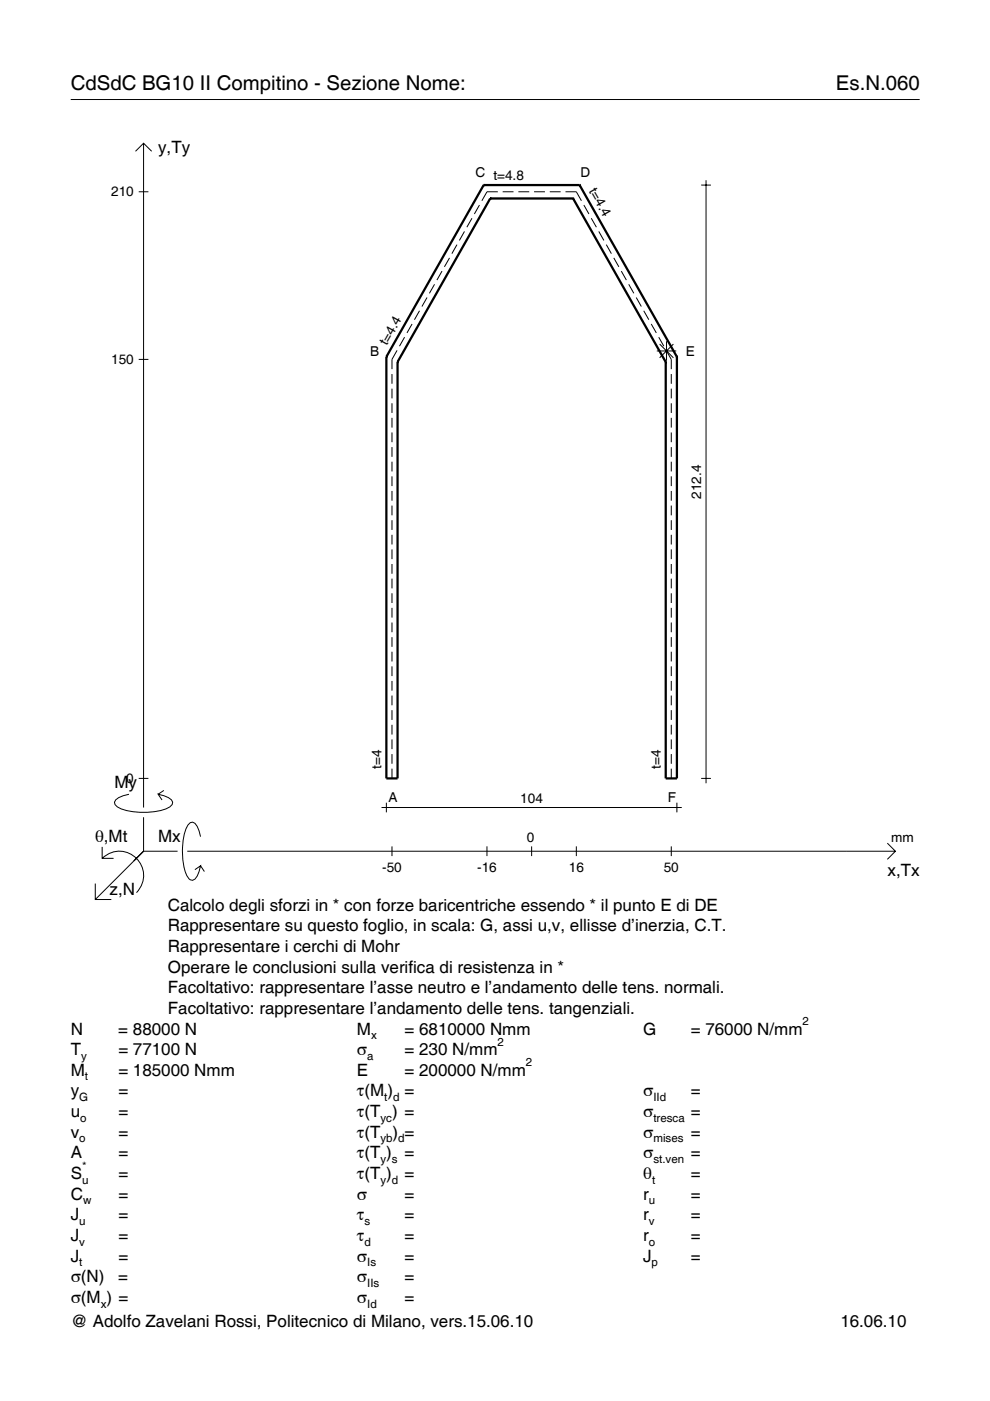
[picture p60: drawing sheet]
<svg xmlns="http://www.w3.org/2000/svg" width="210mm" height="297mm" viewBox="0 0 210 297" stroke-linecap="round" stroke-linejoin="round" font-family="sans-serif">
<defs><g id="words">
<g font-size="4.3">
<text x="15" y="19">CdSdC BG10 II Compitino - Sezione Nome:</text>
<text x="177.2" y="19">Es.N.060</text>
</g>
<g font-size="3.6">
<text x="33.5" y="32.4">y,Ty</text>
<text x="24.3" y="167.1">My</text>
<text x="20.1" y="178.4">θ,Mt</text>
<text x="33.5" y="178.4">Mx</text>
<text x="188.2" y="185.6">x,Tx</text>
<text x="23.2" y="189.7">z,N</text>
<text x="35.6" y="193.1">Calcolo degli sforzi in * con forze baricentriche essendo * il punto E di DE</text>
<text x="35.6" y="197.5">Rappresentare su questo foglio, in scala: G, assi u,v, ellisse d’inerzia, C.T.</text>
<text x="35.6" y="201.8">Rappresentare i cerchi di Mohr</text>
<text x="35.6" y="206.2">Operare le conclusioni sulla verifica di resistenza in *</text>
<text x="35.6" y="210.6">Facoltativo: rappresentare l’asse neutro e l’andamento delle tens. normali.</text>
<text x="35.6" y="215">Facoltativo: rappresentare l’andamento delle tens. tangenziali.</text>
<text x="15" y="219.3">N</text>
<text x="25.1" y="219.3">= 88000 N</text>
<text x="75.7" y="219.3">M</text>
<text x="85.8" y="219.3">= 6810000 Nmm</text>
<text x="136.4" y="219.3">G</text>
<text x="146.5" y="219.3">= 76000 N/mm</text>
<text x="15" y="223.7">T</text>
<text x="25.1" y="223.7">= 77100 N</text>
<text x="75.7" y="223.7">σ</text>
<text x="85.8" y="223.7">= 230 N/mm</text>
<text x="15" y="228.1">M</text>
<text x="15" y="232.5">y</text>
<text x="25.1" y="228.1">= 185000 Nmm</text>
<text x="25.1" y="232.5">=</text>
<text x="75.7" y="228.1">E</text>
<text x="75.7" y="232.5">τ(M ) =</text>
<text x="85.8" y="228.1">= 200000 N/mm</text>
<text x="136.4" y="232.5">σ</text>
<text x="146.5" y="232.5">=</text>
<text x="15" y="236.8">u</text>
<text x="25.1" y="236.8">=</text>
<text x="75.7" y="236.8">τ(T ) =</text>
<text x="136.4" y="236.8">σ</text>
<text x="146.5" y="236.8">=</text>
<text x="15" y="241.2">v</text>
<text x="15" y="245.6">A</text>
<text x="25.1" y="241.2">=</text>
<text x="25.1" y="245.6">=</text>
<text x="75.7" y="245.6">τ(T )</text>
<text x="75.7" y="241.2">τ(T</text>
<text x="83.3" y="241.2">) =</text>
<text x="85.8" y="245.6">=</text>
<text x="136.4" y="241.2">σ</text>
<text x="136.4" y="245.6">σ</text>
<text x="146.5" y="241.2">=</text>
<text x="146.5" y="245.6">=</text>
<text x="15" y="250">S</text>
<text x="25.1" y="250">=</text>
<text x="75.7" y="250">τ(T )</text>
<text x="85.8" y="250">=</text>
<text x="136.4" y="250">θ</text>
<text x="146.5" y="250">=</text>
<text x="15" y="254.3">C</text>
<text x="25.1" y="254.3">=</text>
<text x="75.7" y="254.3">σ</text>
<text x="85.8" y="254.3">=</text>
<text x="136.4" y="254.3">r</text>
<text x="146.5" y="254.3">=</text>
<text x="15" y="258.7">J</text>
<text x="15" y="263.1">J</text>
<text x="25.1" y="258.7">=</text>
<text x="25.1" y="263.1">=</text>
<text x="75.7" y="258.7">τ</text>
<text x="75.7" y="263.1">τ</text>
<text x="85.8" y="258.7">=</text>
<text x="85.8" y="263.1">=</text>
<text x="136.4" y="258.7">r</text>
<text x="136.4" y="263.1">r</text>
<text x="146.5" y="258.7">=</text>
<text x="146.5" y="263.1">=</text>
<text x="15" y="267.5">J</text>
<text x="25.1" y="267.5">=</text>
<text x="75.7" y="267.5">σ</text>
<text x="85.8" y="267.5">=</text>
<text x="136.4" y="267.5">J</text>
<text x="146.5" y="267.5">=</text>
<text x="15" y="271.8">σ(N)</text>
<text x="25.1" y="271.8">=</text>
<text x="75.7" y="271.8">σ</text>
<text x="85.8" y="271.8">=</text>
<text x="15" y="276.2">σ(M ) =</text>
<text x="15" y="281.4">@ Adolfo Zavelani Rossi, Politecnico di Milano, vers.15.06.10</text>
<text x="75.7" y="276.2">σ</text>
<text x="85.8" y="276.2">=</text>
<text x="178.2" y="281.4">16.06.10</text>
</g>
<g font-size="2.9">
<text x="23.6" y="41.7">210</text>
<text x="100.8" y="37.6">C t=4.8</text>
<text x="123.1" y="37.6">D</text>
<text x="124.8" y="40.5" transform="rotate(60 124.8 40.5)">t=4.4</text>
<text x="23.6" y="77.2">150</text>
<text x="78.5" y="75.5">B</text>
<text x="82" y="73.3" transform="rotate(-60 82 73.3)">t=4.4</text>
<text x="145.4" y="75.5">E</text>
<text x="148.7" y="105.7" transform="rotate(-90 148.7 105.7)">212.4</text>
<text x="26.8" y="166">0</text>
<text x="80.9" y="163" transform="rotate(-90 80.9 163)">t=4</text>
<text x="140.1" y="163" transform="rotate(-90 140.1 163)">t=4</text>
<text x="82.4" y="169.9">A</text>
<text x="110.3" y="170.2">104</text>
<text x="141.6" y="169.9">F</text>
<text x="111.7" y="178.4">0</text>
<text x="189" y="178.4">mm</text>
<text x="81" y="184.9">-50</text>
<text x="101.2" y="184.9">-16</text>
<text x="120.6" y="184.9">16</text>
<text x="140.7" y="184.9">50</text>
</g>
<g font-size="2.4">
<text x="78.7" y="220.3">x</text>
<text x="105.5" y="221.7">2</text>
<text x="170.2" y="217.3">2</text>
<text x="17.2" y="224.7">y</text>
<text x="77.9" y="224.7">a</text>
<text x="111.5" y="226.1">2</text>
<text x="16.8" y="233.5">G</text>
<text x="18" y="229.1">t</text>
<text x="81.5" y="233.5">t d</text>
<text x="138.5" y="233.5">IId</text>
<text x="17" y="237.8">o</text>
<text x="80.7" y="237.8">yc</text>
<text x="138.5" y="237.8">tresca</text>
<text x="16.8" y="242.2">o</text>
<text x="80.7" y="242.2">yb d</text>
<text x="138.5" y="242.2">mises</text>
<text x="17.4" y="251">u</text>
<text x="17.4" y="248">*</text>
<text x="80.7" y="246.6">y s</text>
<text x="80.7" y="251">y d</text>
<text x="138.2" y="251">t</text>
<text x="138.5" y="246.6">st.ven</text>
<text x="17.6" y="255.3">w</text>
<text x="137.6" y="255.3">u</text>
<text x="16.8" y="259.7">u</text>
<text x="77.3" y="259.7">s</text>
<text x="137.6" y="259.7">v</text>
<text x="16.8" y="264.1">v</text>
<text x="16.8" y="268.5">t</text>
<text x="77.3" y="264.1">d</text>
<text x="77.9" y="268.5">Is</text>
<text x="137.6" y="264.1">o</text>
<text x="138.2" y="268.5">p</text>
<text x="77.9" y="272.8">IIs</text>
<text x="21.4" y="277.2">x</text>
<text x="77.9" y="277.2">Id</text>
</g>
</g></defs>
<g fill="none" stroke="#000" stroke-width=".21">
<path d="M15 21.1h180M28.7 32.1l1.7-1.7 1.8 1.7M30.4 30.4v140.8M148.7 39.2h2M149.7 38.2v127.9M29.4 40.7h2.1M93.7 57.5l-1.1 1.9M95.3 54.7l-1.1 1.9M96.9 51.9l-1.1 1.9M98.5 49.1l-1.1 1.9M100.1 46.3l-1.1 1.9M101.7 43.5l-1.1 1.9"/>
<path d="M105.5 40.7h-2.3l-1 1.9M106.6 40.7h2.3M109.9 40.7h2.3M113.2 40.7h2.3M116.6 40.7h2.3M119.9 40.7h2.3l1.1 1.9M123.8 43.5l1.1 1.9M125.4 46.3l1 1.9M127 49.1l1 1.9M128.5 51.9l1.1 1.9M130.1 54.7l1.1 1.9M131.7 57.5l1.1 1.9"/>
<path d="M29.4 76.2h2.1M83.1 79.3v2.1M84.2 74.3l-1.1 1.9v2.1M85.8 71.5l-1.1 1.9M87.4 68.7l-1.1 1.9M88.9 65.9l-1 1.9M90.5 63.1l-1 1.9M92.1 60.3l-1.1 1.9M133.3 60.3l1.1 1.9M134.9 63.1l1.1 1.9M136.5 65.9l1.1 1.9M138.1 68.7l1.1 1.9"/>
<path d="M139.3 74.4h4.1M139.7 71.5l1 1.9M139.9 72.9l2.9 3M141.2 74.3l1.1 1.9v2.1M141.3 72.3v4.2M142.3 79.3v2.1M142.8 72.9l-2.9 3M83.1 82.4v2.1M83.1 85.5v2.1M83.1 88.6v2.1M83.1 91.7v2.1M83.1 94.8v2.1"/>
<path d="M83.1 97.9v2.1M142.3 82.4v2.1M142.3 85.5v2.1M142.3 88.6v2.1M142.3 91.7v2.1M142.3 94.8v2.1M142.3 97.9v2.1M83.1 101v2.1M83.1 104.1v2.1M83.1 107.2v2.1M83.1 110.3v2.1M83.1 113.4v2"/>
<path d="M83.1 116.5v2M83.1 119.6v2M142.3 101v2.1M142.3 104.1v2.1M142.3 107.2v2.1M142.3 110.3v2.1M142.3 113.4v2M142.3 116.5v2M142.3 119.6v2M83.1 122.7v2M83.1 125.8v2M83.1 128.9v2"/>
<path d="M83.1 132v2M83.1 135.1v2M83.1 138.2v2M142.3 122.7v2M142.3 125.8v2M142.3 128.9v2M142.3 132v2M142.3 135.1v2M142.3 138.2v2M83.1 141.3v2M83.1 144.4v2M83.1 147.5v2"/>
<path d="M83.1 150.6v2M83.1 153.7v2M83.1 156.8v2M83.1 159.9v2M142.3 141.3v2M142.3 144.4v2M142.3 147.5v2M142.3 150.6v2M142.3 153.7v2M142.3 156.8v2M142.3 159.9v2M21.7 179.6v2.4h2.4"/>
<path d="M27.3 168.4a3.6 3.6 0 0 0-3 1.7l.1 .5a5.6 5.6 0 0 0 3.8 1.5 13.4 13.4 0 0 0 7.8-1l.5-.5 .1-.5a3.6 3.6 0 0 0-3.1-1.7l.8 1.2M29.4 165h2.1M30.4 173.3v7.2M34.7 167.6l-1.2 .8M42.5 177.4a3.6 3.6 0 0 0-1.7-3.1l-.5 .1a5.7 5.7 0 0 0-1.5 3.8 13.9 13.9 0 0 0 1.1 7.9l.4 .4 .5 .1a3.6 3.6 0 0 0 1.7-3l-1.2 .8M80.9 171.2h63.6M81.9 170.2v2M83.1 163v2M83.1 179.4v2.1M103.2 179.4v2.1M112.7 179.4v2.1M122.2 179.4v2.1"/>
<path d="M142.3 163v2M142.3 179.4v2.1M143.5 170.2v2M148.7 165h2M188.1 178.8l1.7 1.7-1.7 1.7M20.2 187.3v3.4h3.4M21.7 182a5.1 5.1 0 0 1 7.2 0 5.1 5.1 0 0 1 0 7.3M30.4 180.5l-10.2 10.2M30.4 180.5h7.2M39.7 180.5h150.1M42.5 183.6l.8 1.2"/>
</g>
<g fill="none" stroke="#000" stroke-width=".48">
<path d="M102.5 39.2h.1M102.5 39.2l-20.6 36.4M102.5 39.2h20.4M122.9 39.2h.1M122.9 39.2l20.6 36.4M103.9 42.1h.1M103.9 42.1l-19.6 34.6M103.9 42.1h17.6M121.5 42.1h.1M121.5 42.1l19.6 34.6M81.9 75.6h.1M81.9 75.6v89.4h2.4v-88.3"/>
<path d="M84.3 76.7h.1M141.1 76.7h.1M143.5 75.6h.1M143.5 75.6v89.4h-2.4v-88.3"/>
</g>
<use href="#words"/>
</svg>
